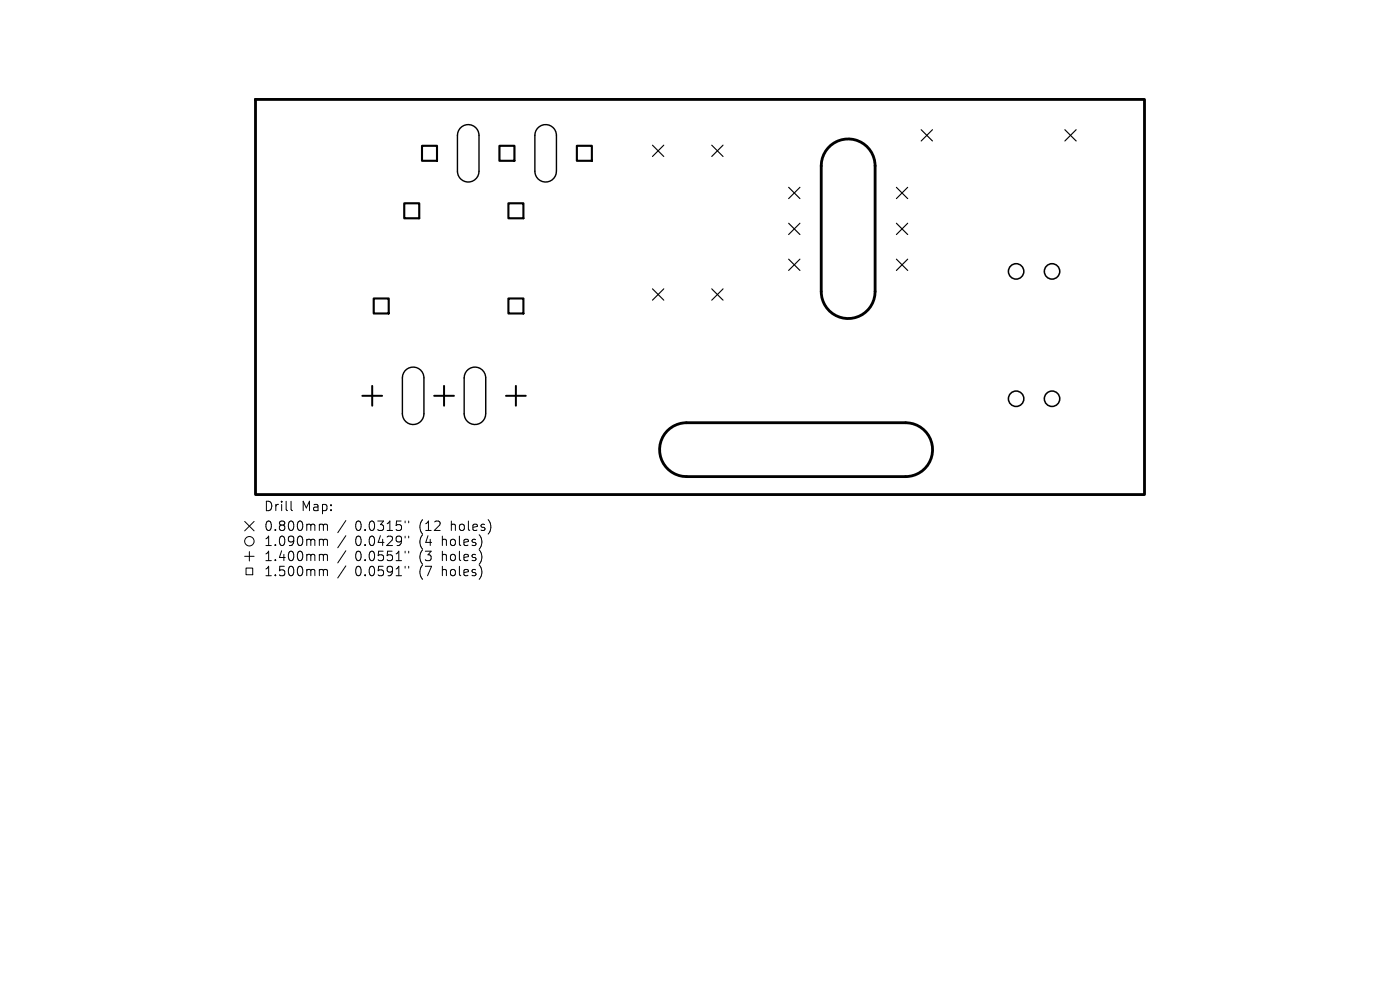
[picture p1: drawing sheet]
<svg xmlns="http://www.w3.org/2000/svg" width="297mm" height="210mm" viewBox="0 0 297 210" stroke-linecap="round" stroke-linejoin="round" font-family="sans-serif">
<defs><g id="words">
<g font-size="2.8">
<text x="55.9" y="108.7">Drill</text>
<text x="55.9" y="112.9">0.800mm</text>
<text x="63.9" y="108.7">Map:</text>
<text x="75.4" y="112.9">0.0315&quot;</text>
<text x="89.1" y="112.9">(12</text>
<text x="95.9" y="112.9">holes)</text>
<text x="55.9" y="116.1">1.090mm</text>
<text x="55.9" y="119.3">1.400mm</text>
<text x="75.4" y="116.1">0.0429&quot;</text>
<text x="75.4" y="119.3">0.0551&quot;</text>
<text x="89.1" y="116.1">(4</text>
<text x="89.1" y="119.3">(3</text>
<text x="94" y="116.1">holes)</text>
<text x="94" y="119.3">holes)</text>
<text x="55.9" y="122.5">1.500mm</text>
<text x="75.4" y="122.5">0.0591&quot;</text>
<text x="89.1" y="122.5">(7</text>
<text x="94" y="122.5">holes)</text>
</g>
</g></defs>
<path d="M97.6 27.2a2.29 2.29 0 0 1 2.5-.6 2.29 2.29 0 0 1 1.5 2.1v7.6a2.29 2.29 0 0 1-2.3 2.3 2.29 2.29 0 0 1-2.3-2.3v-7.6l.1-.5zM114 27.2a2.29 2.29 0 0 1 2.5-.6 2.29 2.29 0 0 1 1.5 2.1v7.6a2.29 2.29 0 0 1-2.2 2.3 2.29 2.29 0 0 1-2.3-2.3v-7.6v-.5zM85.9 78.7a2.29 2.29 0 0 1 2.5-.7 2.29 2.29 0 0 1 1.5 2.2v7.6a2.29 2.29 0 0 1-2.3 2.3 2.29 2.29 0 0 1-2.2-2.3v-7.6v-.6zM99 78.7a2.29 2.29 0 0 1 2.5-.7 2.29 2.29 0 0 1 1.5 2.2v7.6a2.29 2.29 0 0 1-2.2 2.3 2.29 2.29 0 0 1-2.3-2.3v-7.6v-.6z" fill="none" stroke="#000" stroke-width=".3"/>
<path d="M54.2 21.1h188.6v83.8h-188.6zM175.7 31.4a5.7 5.7 0 0 1 6.3-1.5 5.7 5.7 0 0 1 3.6 5.3v26.7a5.7 5.7 0 0 1-5.7 5.7 5.7 5.7 0 0 1-5.7-5.7v-26.7a5.7 5.7 0 0 1 1.5-3.8zM141.5 91.4a5.7 5.7 0 0 1 4.1-1.7h46.5a5.7 5.7 0 0 1 5.7 5.7 5.7 5.7 0 0 1-5.7 5.7h-46.5a5.7 5.7 0 0 1-5.2-3.5 5.7 5.7 0 0 1 1.1-6.2z" fill="none" stroke="#000" stroke-width=".6"/>
<g fill="none" stroke="#000" stroke-width=".24">
<path d="M138.4 30.8l2.4 2.4M140.8 30.8l-2.4 2.4M151 30.8l2.4 2.4M153.4 30.8l-2.4 2.4M167.3 39.7l2.4 2.4M169.7 39.7l-2.4 2.4M190.2 39.7l2.4 2.4M192.6 39.7l-2.4 2.4M195.4 27.5l2.4 2.4M197.8 27.5l-2.4 2.4M225.9 27.5l2.4 2.4M228.3 27.5l-2.4 2.4"/>
<path d="M167.3 47.4l2.4 2.4M167.3 55l2.4 2.4M169.7 47.4l-2.4 2.4M169.7 55l-2.4 2.4M190.2 47.4l2.4 2.4M190.2 55l2.4 2.4M192.6 47.4l-2.4 2.4M192.6 55l-2.4 2.4M138.4 61.3l2.4 2.4M140.8 61.3l-2.4 2.4M151 61.3l2.4 2.4M153.4 61.3l-2.4 2.4"/>
</g>
<g fill="none" stroke="#000" stroke-width=".33">
<circle cx="215.6" cy="57.6" r="1.63"/>
<circle cx="223.2" cy="57.6" r="1.63"/>
<circle cx="215.6" cy="84.6" r="1.63"/>
<circle cx="223.2" cy="84.6" r="1.63"/>
</g>
<path d="M76.9 84h4.2M79 81.9v4.2M92.1 84h4.2M94.2 81.9v4.2M107.3 84h4.2M109.4 81.9v4.2" fill="none" stroke="#000" stroke-width=".42"/>
<path d="M89.5 30.9h3.2v3.2h-3.2zM106 30.9h3.1v3.2h-3.1zM122.4 30.9h3.2v3.2h-3.2zM85.8 43.1h3.1v3.2h-3.1zM107.9 43.1h3.1v3.2h-3.1zM79.3 63.3h3.2v3.2h-3.2zM107.9 63.3h3.1v3.2h-3.1z" fill="none" stroke="#000" stroke-width=".45"/>
<g fill="none" stroke="#000" stroke-width=".21">
<path d="M51.9 110.6l2 2M51.9 118h2M52.9 117v2M53.9 110.6l-2 2M61.7 106.3v1.7l.3 .3M68 111.2h.3l.3 .3M68 114.4l.5 .1 .1 .2M68 117.6l.5 .1 .1 .2M68.6 111.5l.3-.3 .5 .1 .1 1.2M68.6 111.5v1M68.6 114.7v1M68.6 117.9v1"/>
<path d="M68.6 114.7l.3-.3 .5 .1 .1 1.2M68.6 117.9l.3-.3 .5 .1 .1 1.2M73.4 110.4l-1.7 2.6M73.4 113.6l-1.7 2.6M73.4 116.8l-1.7 2.6M85.9 110.5v.4M85.9 113.7v.4M85.9 116.9v.4M86.7 110.5v.4M86.7 113.7v.4M86.7 116.9v.4M52.2 120.5h1.4v1.4h-1.4z"/>
<path d="M68 120.8h.3l.3 .3M68.6 121.1v1M68.6 121.1l.3-.3 .5 .1 .1 1.2M73.4 120l-1.7 2.6M85.9 120.1v.4M86.7 120.1v.4"/>
<circle cx="52.9" cy="114.8" r="1"/>
</g>
<use href="#words"/>
</svg>
